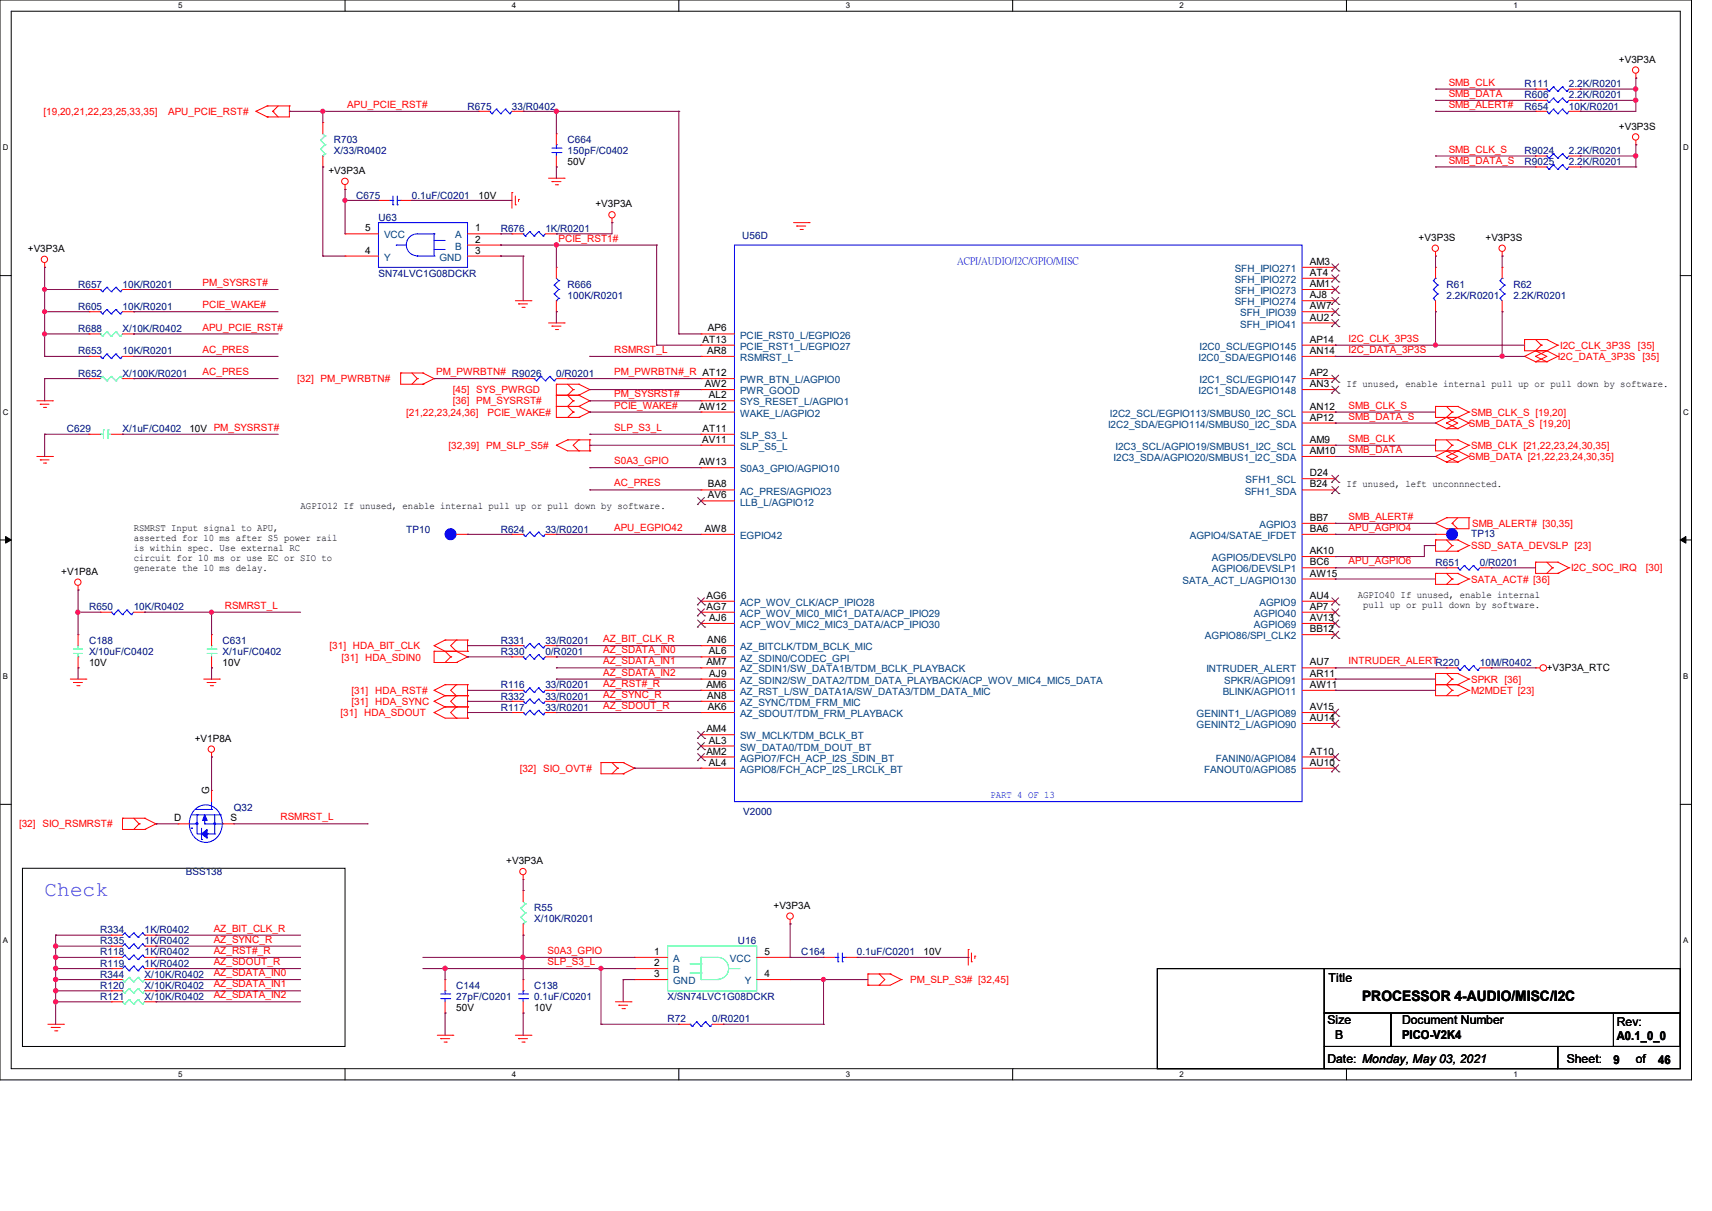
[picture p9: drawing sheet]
<svg xmlns="http://www.w3.org/2000/svg" width="297mm" height="210mm" viewBox="0 0 297 210" stroke-linecap="round" stroke-linejoin="round" font-family="sans-serif">
<defs><g id="words">
<text font-size="3.6" fill="#8000ff" x="7.7" y="155.4">Check</text>
<text font-size="2.5" x="236.3" y="173.6">PROCESSOR 4-AUDIO/MISC/I2C</text>
<g font-size="2.1">
<text x="230.5" y="170.3">Title</text>
<text x="230.3" y="177.6">Size</text>
<text x="243.2" y="177.6">Document Number</text>
<text x="280.5" y="178">Rev:</text>
<text x="230.3" y="184.4">Date: Monday, May 03, 2021</text>
<text x="231.6" y="180.1">B</text>
<text x="243.2" y="180.2">PICO-V2K4</text>
<text x="271.8" y="184.4">Sheet:</text>
<text x="279.9" y="184.4">9</text>
<text x="280.5" y="180.4">A0.1_0_0</text>
<text x="283.8" y="184.4">of</text>
<text x="287.7" y="184.4">46</text>
</g>
<g font-size="1.7">
<text x="280.9" y="10.9">+V3P3A</text>
<text x="280.9" y="22.5">+V3P3S</text>
<text x="98.5" y="28.7">50V</text>
<text x="57" y="30.2">+V3P3A</text>
<text x="83" y="34.5">10V</text>
<text x="103.3" y="36">+V3P3A</text>
<text x="63.3" y="40.1">5</text>
<text x="82.5" y="40.1">1</text>
<text x="246.1" y="41.8">+V3P3S</text>
<text x="257.7" y="41.8">+V3P3S</text>
<text x="4.8" y="43.7">+V3P3A</text>
<text x="63.3" y="44">4</text>
<text x="82.5" y="42.1">2</text>
<text x="82.5" y="44">3</text>
<text x="227.2" y="45.9">AM3</text>
<text x="227.2" y="47.8">AT4</text>
<text x="227.2" y="49.8">AM1</text>
<text x="227.2" y="51.7">AJ8</text>
<text x="227.2" y="53.6">AW7</text>
<text x="121.9" y="59.4">AT13</text>
<text x="122.8" y="57.5">AP6</text>
<text x="227.2" y="55.6">AU2</text>
<text x="227.2" y="59.4">AP14</text>
<text x="122.7" y="61.4">AR8</text>
<text x="227.2" y="61.4">AN14</text>
<text x="227.2" y="65.2">AP2</text>
<text x="121.3" y="71">AW12</text>
<text x="122.3" y="67.1">AW2</text>
<text x="123" y="69.1">AL2</text>
<text x="227.2" y="67.1">AN3</text>
<text x="227.2" y="71">AN12</text>
<text x="233.6" y="67.1">If unused, enable internal pull up or pull down by software.</text>
<text x="32.8" y="75">10V PM_SYSRST#</text>
<text x="121.8" y="76.8">AV11</text>
<text x="121.9" y="74.9">AT11</text>
<text x="227.2" y="72.9">AP12</text>
<text x="227.2" y="76.8">AM9</text>
<text x="121.3" y="80.7">AW13</text>
<text x="227.2" y="78.7">AM10</text>
<text x="227.2" y="82.6">D24</text>
<text x="52.2" y="88.3">AGPIO12 If unused, enable internal pull up or pull down by software.</text>
<text x="122.8" y="84.5">BA8</text>
<text x="122.8" y="86.4">AV6</text>
<text x="227.2" y="84.5">B24</text>
<text x="233.6" y="84.4">If unused, left unconnnected.</text>
<text x="23.2" y="92.2">RSMRST Input signal to APU,</text>
<text x="23.2" y="93.9">asserted for 10 ms after S5 power rail</text>
<text x="23.2" y="95.6">is within spec. Use external RC</text>
<text x="122.3" y="92.2">AW8</text>
<text x="227.2" y="90.3">BB7</text>
<text x="227.2" y="92.2">BA6</text>
<text x="10.6" y="99.7">+V1P8A</text>
<text x="23.2" y="97.4">circuit for 10 ms or use EC or SIO to</text>
<text x="23.2" y="99.1">generate the 10 ms delay.</text>
<text x="227.2" y="96.1">AK10</text>
<text x="227.2" y="98">BC6</text>
<text x="227.2" y="100">AW15</text>
<text x="122.6" y="103.8">AG6</text>
<text x="122.6" y="105.7">AG7</text>
<text x="123.1" y="107.7">AJ6</text>
<text x="227.2" y="103.8">AU4</text>
<text x="227.2" y="105.7">AP7</text>
<text x="227.2" y="107.7">AV13</text>
<text x="235.5" y="103.7">AGPIO40 If unused, enable internal</text>
<text x="236.5" y="105.4">pull up or pull down by software.</text>
<text x="122.7" y="111.5">AN6</text>
<text x="123" y="113.5">AL6</text>
<text x="227.2" y="109.6">BB12</text>
<text x="15.5" y="115.5">10V</text>
<text x="38.6" y="115.5">10V</text>
<text x="122.6" y="115.4">AM7</text>
<text x="122.6" y="119.3">AM6</text>
<text x="123.1" y="117.3">AJ9</text>
<text x="227.2" y="115.4">AU7</text>
<text x="227.2" y="117.3">AR11</text>
<text x="227.2" y="119.3">AW11</text>
<text x="268.3" y="116.3">+V3P3A_RTC</text>
<text x="122.7" y="121.2">AN8</text>
<text x="122.8" y="123.1">AK6</text>
<text x="227.2" y="123.1">AV15</text>
<text x="227.2" y="125">AU14</text>
<text x="33.8" y="128.6">+V1P8A</text>
<text x="122.6" y="127">AM4</text>
<text x="122.6" y="130.8">AM2</text>
<text x="123" y="128.9">AL3</text>
<text x="227.2" y="130.8">AT10</text>
<text x="36.3" y="137.7" transform="rotate(-90 36.3 137.7)">G</text>
<text x="123" y="132.8">AL4</text>
<text x="227.2" y="132.8">AU10</text>
<text x="30.2" y="142.4">D</text>
<text x="40" y="142.4">S</text>
<text x="87.8" y="149.9">+V3P3A</text>
<text x="134.2" y="157.6">+V3P3A</text>
<text x="113.5" y="165.6">1</text>
<text x="113.5" y="167.6">2</text>
<text x="132.6" y="165.6">5</text>
<text x="160.2" y="165.7">10V</text>
<text x="113.5" y="169.5">3</text>
<text x="132.6" y="169.5">4</text>
<text x="79.2" y="175.3">50V</text>
<text x="92.7" y="175.3">10V</text>
</g>
<g font-size="1.7" fill="#f00">
<text x="251.3" y="14.9">SMB_CLK</text>
<text x="251.3" y="16.8">SMB_DATA</text>
<text x="7.5" y="20">[19,20,21,22,23,25,33,35]</text>
<text x="29.2" y="20">APU_PCIE_RST#</text>
<text x="60.2" y="18.7">APU_PCIE_RST#</text>
<text x="251.3" y="18.7">SMB_ALERT#</text>
<text x="251.3" y="26.5">SMB_CLK_S</text>
<text x="251.3" y="28.4">SMB_DATA_S</text>
<text x="96.9" y="41.9">PCIE_RST1#</text>
<text x="35.1" y="53.5">PCIE_WAKE#</text>
<text x="35.1" y="49.6">PM_SYSRST#</text>
<text x="35.1" y="57.3">APU_PCIE_RST#</text>
<text x="234" y="59.3">I2C_CLK_3P3S</text>
<text x="35.1" y="61.2">AC_PRES</text>
<text x="35.1" y="65.1">AC_PRES</text>
<text x="75.7" y="65.1">PM_PWRBTN# R9026</text>
<text x="106.5" y="61.2">RSMRST_L</text>
<text x="106.5" y="65.1">PM_PWRBTN#_R AT12</text>
<text x="234" y="61.2">I2C_DATA_3P3S</text>
<text x="270.2" y="62.4">I2C_DATA_3P3S [35]</text>
<text x="270.7" y="60.5">I2C_CLK_3P3S</text>
<text x="284.2" y="60.5">[35]</text>
<text x="51.6" y="66.3">[32] PM_PWRBTN#</text>
<text x="78.6" y="68.2">[45] SYS_PWRGD</text>
<text x="78.6" y="70.1">[36] PM_SYSRST#</text>
<text x="106.5" y="70.9">PCIE_WAKE#</text>
<text x="106.5" y="68.9">PM_SYSRST#</text>
<text x="234" y="70.9">SMB_CLK_S</text>
<text x="70.5" y="72.1">[21,22,23,24,36]</text>
<text x="77.8" y="77.9">[32,39]</text>
<text x="84.4" y="77.9">PM_SLP_S5#</text>
<text x="84.6" y="72.1">PCIE_WAKE#</text>
<text x="106.5" y="74.7">SLP_S3_L</text>
<text x="234" y="76.6">SMB_CLK</text>
<text x="234" y="72.8">SMB_DATA_S</text>
<text x="254.8" y="74">SMB_DATA_S [19,20]</text>
<text x="255.2" y="77.9">SMB_CLK [21,22,23,24,30,35]</text>
<text x="255.2" y="72.1">SMB_CLK_S [19,20]</text>
<text x="106.5" y="80.5">S0A3_GPIO</text>
<text x="234" y="78.6">SMB_DATA</text>
<text x="254.8" y="79.8">SMB_DATA [21,22,23,24,30,35]</text>
<text x="106.5" y="84.4">AC_PRES</text>
<text x="106.5" y="92.1">APU_EGPIO42</text>
<text x="234" y="90.2">SMB_ALERT#</text>
<text x="234" y="92.1">APU_AGPIO4</text>
<text x="255.2" y="95.2">SSD_SATA_DEVSLP [23]</text>
<text x="255.4" y="91.4">SMB_ALERT# [30,35]</text>
<text x="234" y="97.9">APU_AGPIO6</text>
<text x="255.2" y="101">SATA_ACT# [36]</text>
<text x="272.6" y="99.1">I2C_SOC_IRQ</text>
<text x="285.5" y="99.1">[30]</text>
<text x="39" y="105.6">RSMRST_L</text>
<text x="57.1" y="112.6">[31] HDA_BIT_CLK</text>
<text x="104.6" y="111.4">AZ_BIT_CLK_R</text>
<text x="104.6" y="113.3">AZ_SDATA_IN0</text>
<text x="59.3" y="114.6">[31] HDA_SDIN0</text>
<text x="104.6" y="115.2">AZ_SDATA_IN1</text>
<text x="104.6" y="117.2">AZ_SDATA_IN2</text>
<text x="104.6" y="119.1">AZ_RST#_R</text>
<text x="234" y="115.2">INTRUDER_ALERTR220</text>
<text x="255.2" y="118.4">SPKR [36]</text>
<text x="59.1" y="124.2">[31] HDA_SDOUT</text>
<text x="61" y="120.4">[31] HDA_RST#</text>
<text x="61" y="122.3">[31] HDA_SYNC</text>
<text x="104.6" y="121">AZ_SYNC_R</text>
<text x="104.6" y="123">AZ_SDOUT_R</text>
<text x="255.2" y="120.4">M2MDET [23]</text>
<text x="90.2" y="133.9">[32] SIO_OVT#</text>
<text x="3.3" y="143.5">[32] SIO_RSMRST#</text>
<text x="48.6" y="142.3">RSMRST_L</text>
<text x="37.1" y="161.6">AZ_BIT_CLK_R</text>
<text x="37.1" y="163.5">AZ_SYNC_R</text>
<text x="37.1" y="165.4">AZ_RST#_R</text>
<text x="37.1" y="167.4">AZ_SDOUT_R</text>
<text x="95" y="167.4">SLP_S3_L</text>
<text x="95" y="165.4">S0A3_GPIO</text>
<text x="37.1" y="169.3">AZ_SDATA_IN0</text>
<text x="37.1" y="171.2">AZ_SDATA_IN1</text>
<text x="37.1" y="173.1">AZ_SDATA_IN2</text>
<text x="157.9" y="170.5">PM_SLP_S3# [32,45]</text>
</g>
<g font-size="1.7" fill="#000080">
<text x="264.5" y="17.1">R606</text>
<text x="264.5" y="15.2">R111</text>
<text x="272.2" y="17.1">2.2K/R0201</text>
<text x="272.2" y="15.2">2.2K/R0201</text>
<text x="81.1" y="19">R675</text>
<text x="88.8" y="19">33/R0402</text>
<text x="264.5" y="19">R654</text>
<text x="272.2" y="19">10K/R0201</text>
<text x="57.9" y="24.8">R703</text>
<text x="57.9" y="26.7">X/33/R0402</text>
<text x="98.5" y="24.8">C664</text>
<text x="98.5" y="26.7">150pF/C0402</text>
<text x="264.5" y="28.7">R9025</text>
<text x="264.5" y="26.7">R9024</text>
<text x="272.2" y="28.7">2.2K/R0201</text>
<text x="272.2" y="26.7">2.2K/R0201</text>
<text x="61.8" y="34.5">C675</text>
<text x="71.5" y="34.5">0.1uF/C0201</text>
<text x="65.7" y="38.3">U63</text>
<text x="86.9" y="40.2">R676</text>
<text x="94.6" y="40.2">1K/R0201</text>
<text x="128.8" y="41.4">U56D</text>
<text x="65.7" y="48">SN74LVC1G08DCKR</text>
<text x="13.5" y="49.9">R657</text>
<text x="13.5" y="53.8">R605</text>
<text x="21.2" y="49.9">10K/R0201</text>
<text x="21.2" y="53.8">10K/R0201</text>
<text x="98.5" y="49.9">R666</text>
<text x="98.5" y="51.8">100K/R0201</text>
<text x="250.9" y="49.9">R61</text>
<text x="250.9" y="51.8">2.2K/R0201</text>
<text x="262.5" y="49.9">R62</text>
<text x="262.5" y="51.8">2.2K/R0201</text>
<text x="13.5" y="57.6">R688</text>
<text x="21.2" y="57.6">X/10K/R0402</text>
<text x="13.5" y="65.3">R652</text>
<text x="13.5" y="61.5">R653</text>
<text x="21.2" y="65.3">X/100K/R0201</text>
<text x="21.2" y="61.5">10K/R0201</text>
<text x="96.5" y="65.3">0/R0201</text>
<text x="11.6" y="75">C629</text>
<text x="21.2" y="75">X/1uF/C0402</text>
<text x="70.5" y="92.4">TP10</text>
<text x="86.9" y="92.4">R624</text>
<text x="94.6" y="92.4">33/R0201</text>
<text x="255.2" y="93.1">TP13</text>
<text x="249" y="98.1">R651</text>
<text x="256.7" y="98.1">0/R0201</text>
<text x="15.5" y="105.9">R650</text>
<text x="23.2" y="105.9">10K/R0402</text>
<text x="15.5" y="111.7">C188</text>
<text x="15.5" y="113.6">X/10uF/C0402</text>
<text x="38.6" y="111.7">C631</text>
<text x="38.6" y="113.6">X/1uF/C0402</text>
<text x="86.9" y="113.6">R330</text>
<text x="86.9" y="111.7">R331</text>
<text x="94.6" y="113.6">0/R0201</text>
<text x="94.6" y="111.7">33/R0201</text>
<text x="86.9" y="119.4">R116</text>
<text x="94.6" y="119.4">33/R0201</text>
<text x="256.7" y="115.5">10M/R0402</text>
<text x="86.9" y="121.3">R332</text>
<text x="86.9" y="123.2">R117</text>
<text x="94.6" y="121.3">33/R0201</text>
<text x="94.6" y="123.2">33/R0201</text>
<text x="40.6" y="140.6">Q32</text>
<text x="128.9" y="141.4">V2000</text>
<text x="32.3" y="151.8">BSS138</text>
<text x="17.4" y="161.8">R334</text>
<text x="25.1" y="161.8">1K/R0402</text>
<text x="92.7" y="158">R55</text>
<text x="92.7" y="159.9">X/10K/R0201</text>
<text x="17.4" y="165.7">R118</text>
<text x="17.4" y="163.8">R335</text>
<text x="17.4" y="167.6">R119</text>
<text x="25.1" y="165.7">1K/R0402</text>
<text x="25.1" y="163.8">1K/R0402</text>
<text x="25.1" y="167.6">1K/R0402</text>
<text x="128" y="163.8">U16</text>
<text x="139" y="165.7">C164</text>
<text x="148.7" y="165.7">0.1uF/C0201</text>
<text x="17.4" y="169.6">R344</text>
<text x="17.4" y="171.5">R120</text>
<text x="17.4" y="173.4">R121</text>
<text x="25.1" y="169.6">X/10K/R0402</text>
<text x="25.1" y="171.5">X/10K/R0402</text>
<text x="25.1" y="173.4">X/10K/R0402</text>
<text x="79.2" y="171.5">C144</text>
<text x="79.2" y="173.4">27pF/C0201</text>
<text x="92.7" y="171.5">C138</text>
<text x="92.7" y="173.4">0.1uF/C0201</text>
<text x="115.8" y="173.4">X/SN74LVC1G08DCKR</text>
<text x="115.8" y="177.3">R72</text>
<text x="123.6" y="177.3">0/R0201</text>
</g>
<g font-size="1.7" fill="#004080">
<text x="66.6" y="41.4">VCC</text>
<text x="79" y="41.4">A</text>
<text x="66.6" y="45.2">Y</text>
<text x="76.2" y="45.2">GND</text>
<text x="79" y="43.3">B</text>
<text x="214.2" y="47.2">SFH_IPIO271</text>
<text x="214.2" y="49.1">SFH_IPIO272</text>
<text x="214.2" y="51">SFH_IPIO273</text>
<text x="214.2" y="53">SFH_IPIO274</text>
<text x="128.4" y="58.7">PCIE_RST0_L/EGPIO26</text>
<text x="215.2" y="54.9">SFH_IPIO39</text>
<text x="215.2" y="56.8">SFH_IPIO41</text>
<text x="128.4" y="60.7">PCIE_RST1_L/EGPIO27</text>
<text x="128.4" y="62.6">RSMRST_L</text>
<text x="207.9" y="62.6">I2C0_SDA/EGPIO146</text>
<text x="208.1" y="60.7">I2C0_SCL/EGPIO145</text>
<text x="128.4" y="66.5">PWR_BTN_L/AGPIO0</text>
<text x="128.4" y="68.4">PWR_GOOD</text>
<text x="128.4" y="70.3">SYS_RESET_L/AGPIO1</text>
<text x="207.9" y="68.4">I2C1_SDA/EGPIO148</text>
<text x="208.1" y="66.5">I2C1_SCL/EGPIO147</text>
<text x="128.4" y="72.3">WAKE_L/AGPIO2</text>
<text x="128.4" y="76.1">SLP_S3_L</text>
<text x="192.2" y="74.2">I2C2_SDA/EGPIO114/SMBUS0_I2C_SDA</text>
<text x="192.6" y="72.3">I2C2_SCL/EGPIO113/SMBUS0_I2C_SCL</text>
<text x="128.4" y="78">SLP_S5_L</text>
<text x="128.4" y="81.9">S0A3_GPIO/AGPIO10</text>
<text x="193.2" y="80">I2C3_SDA/AGPIO20/SMBUS1_I2C_SDA</text>
<text x="193.5" y="78">I2C3_SCL/AGPIO19/SMBUS1_I2C_SCL</text>
<text x="216.1" y="83.8">SFH1_SCL</text>
<text x="128.4" y="85.8">AC_PRES/AGPIO23</text>
<text x="128.4" y="87.7">LLB_L/AGPIO12</text>
<text x="215.9" y="85.8">SFH1_SDA</text>
<text x="128.4" y="93.5">EGPIO42</text>
<text x="206.4" y="93.5">AGPIO4/SATAE_IFDET</text>
<text x="218.5" y="91.6">AGPIO3</text>
<text x="205.1" y="101.2">SATA_ACT_L/AGPIO130</text>
<text x="210.3" y="97.3">AGPIO5/DEVSLP0</text>
<text x="210.3" y="99.3">AGPIO6/DEVSLP1</text>
<text x="128.4" y="105.1">ACP_WOV_CLK/ACP_IPIO28</text>
<text x="128.4" y="107">ACP_WOV_MIC0_MIC1_DATA/ACP_IPIO29</text>
<text x="217.5" y="107">AGPIO40</text>
<text x="218.5" y="105.1">AGPIO9</text>
<text x="128.4" y="108.9">ACP_WOV_MIC2_MIC3_DATA/ACP_IPIO30</text>
<text x="128.4" y="112.8">AZ_BITCLK/TDM_BCLK_MIC</text>
<text x="209" y="110.9">AGPIO86/SPI_CLK2</text>
<text x="217.5" y="108.9">AGPIO69</text>
<text x="128.4" y="114.7">AZ_SDIN0/CODEC_GPI</text>
<text x="128.4" y="116.6">AZ_SDIN1/SW_DATA1B/TDM_BCLK_PLAYBACK</text>
<text x="128.4" y="118.6">AZ_SDIN2/SW_DATA2/TDM_DATA_PLAYBACK/ACP_WOV_MIC4_MIC5_DATA</text>
<text x="209.3" y="116.6">INTRUDER_ALERT</text>
<text x="212.4" y="118.6">SPKR/AGPIO91</text>
<text x="128.4" y="120.5">AZ_RST_L/SW_DATA1A/SW_DATA3/TDM_DATA_MIC</text>
<text x="128.4" y="122.4">AZ_SYNC/TDM_FRM_MIC</text>
<text x="128.4" y="124.4">AZ_SDOUT/TDM_FRM_PLAYBACK</text>
<text x="207.6" y="124.4">GENINT1_L/AGPIO89</text>
<text x="212.1" y="120.5">BLINK/AGPIO11</text>
<text x="128.4" y="128.2">SW_MCLK/TDM_BCLK_BT</text>
<text x="128.4" y="130.2">SW_DATA0/TDM_DOUT_BT</text>
<text x="207.6" y="126.3">GENINT2_L/AGPIO90</text>
<text x="128.4" y="132.1">AGPIO7/FCH_ACP_I2S_SDIN_BT</text>
<text x="128.4" y="134">AGPIO8/FCH_ACP_I2S_LRCLK_BT</text>
<text x="208.9" y="134">FANOUT0/AGPIO85</text>
<text x="210.9" y="132.1">FANIN0/AGPIO84</text>
<text x="116.8" y="166.8">A</text>
<text x="126.6" y="166.8">VCC</text>
<text x="116.8" y="168.8">B</text>
<text x="116.8" y="170.7">GND</text>
<text x="129.2" y="170.7">Y</text>
</g>
<g font-size="1.7" fill="#00f">
<text x="166" y="45.8">ACPI/AUDIO/I2C/GPIO/MISC</text>
<text x="171.8" y="138.5">PART 4 OF 13</text>
</g>
<g font-size="1.4">
<text x="30.9" y="1.4">5</text>
<text x="88.8" y="1.4">4</text>
<text x="146.7" y="1.4">3</text>
<text x="204.6" y="1.4">2</text>
<text x="262.6" y="1.4">1</text>
<text x=".5" y="26.1">D</text>
<text x="292" y="26.1">D</text>
<text x=".5" y="71.9">C</text>
<text x="292" y="71.9">C</text>
<text x=".5" y="117.8">B</text>
<text x="292" y="117.8">B</text>
<text x=".5" y="163.6">A</text>
<text x="292" y="163.6">A</text>
<text x="30.9" y="186.8">5</text>
<text x="88.8" y="186.8">4</text>
<text x="146.7" y="186.8">3</text>
<text x="204.6" y="186.8">2</text>
<text x="262.6" y="186.8">1</text>
</g>
</g></defs>
<path d="M0 0h293.5v187.3h-293.5zM1.9 1.9h289.6v183.4h-289.6z" fill="none" stroke="#000" stroke-width=".17"/>
<g fill="#fff">
<path d="M30.9 .2h.8v1.5h-.8z"/>
<path d="M30.9 185.5h.8v1.6h-.8z"/>
</g>
<path d="M59.9 0v1.9M59.9 185.3v2" fill="none" stroke="#000" stroke-width=".17"/>
<g fill="#fff">
<path d="M88.8 .2h.8v1.5h-.8z"/>
<path d="M88.8 185.5h.8v1.6h-.8z"/>
</g>
<path d="M117.8 0v1.9M117.8 185.3v2" fill="none" stroke="#000" stroke-width=".17"/>
<g fill="#fff">
<path d="M146.7 .2h.8v1.5h-.8z"/>
<path d="M146.7 185.5h.8v1.6h-.8z"/>
</g>
<path d="M175.7 0v1.9M175.7 185.3v2" fill="none" stroke="#000" stroke-width=".17"/>
<g fill="#fff">
<path d="M204.6 .2h.8v1.5h-.8z"/>
<path d="M204.6 185.5h.8v1.6h-.8z"/>
</g>
<path d="M233.6 0v1.9M233.6 185.3v2" fill="none" stroke="#000" stroke-width=".17"/>
<g fill="#fff">
<path d="M262.6 .2h.7v1.5h-.7z"/>
<path d="M262.6 185.5h.7v1.6h-.7z"/>
<path d="M.5 24.8h1v1.6h-1z"/>
<path d="M292 24.8h1v1.6h-1z"/>
<path d="M.5 70.7h1v1.5h-1z"/>
<path d="M292 70.7h1v1.5h-1z"/>
</g>
<path d="M0 47.8h1.9M291.5 47.8h2" fill="none" stroke="#000" stroke-width=".17"/>
<g fill="#fff">
<path d="M.5 116.5h.9v1.6h-.9z"/>
<path d="M292 116.5h.9v1.6h-.9z"/>
</g>
<path d="M0 93.6h1.9M291.5 93.6h2" fill="none" stroke="#000" stroke-width=".17"/>
<path d="M1 93l.9 .6-.9 .6zM291.5 93.6l1-.6v1.2z" fill="#000" stroke="#000" stroke-width=".17"/>
<g fill="#fff">
<path d="M.5 162.4h.9v1.5h-.9z"/>
<path d="M292 162.4h.9v1.5h-.9z"/>
</g>
<path d="M0 139.5h1.9M291.5 139.5h2M3.9 150.6h56v30.9h-56zM200.8 168h28.9v17.3h-28.9zM229.7 175.7h11.6v5.8h-11.6zM229.7 168h61.8v7.7h-61.8zM241.3 175.7h50.2v5.8h-50.2zM279.9 175.7h11.6v5.8h-11.6zM229.7 181.5h40.6v3.8h-40.6zM270.3 181.5h21.2v3.8h-21.2z" fill="none" stroke="#000" stroke-width=".17"/>
<g fill="none" stroke="#f00" stroke-width=".17">
<path d="M44.4 19.3h.1M44.4 19.3l2 1M46.4 18.4h.1M46.4 18.4h3.8M46.4 18.4l-2 .9M47.3 19.3h.1M47.3 19.3l1 1M48.3 18.4l-1 .9M50.2 18.4h.1M50.2 18.4v1.9h-3.8M83 19.3h.1M83 19.3h2"/>
<path d="M88.8 19.3h2M90.8 19.3h.1M266.4 17.4h.1M266.4 19.3h.1M266.4 15.5h.1M266.4 17.4h2M266.4 19.3h2M266.4 15.5h2M272.2 17.4h2M272.2 19.3h2M272.2 15.5h2M274.2 17.4h.1"/>
<path d="M274.2 19.3h.1M274.2 15.5h.1M283.8 13.5h.1M283.8 12.7v.8M46.4 20.3h.1M56 21.3h.1M56 29h.1M56 21.3v1.9M56 27.1v1.9M59.9 32.9h.1M59.9 32v.9M65.7 34.8h.1"/>
<path d="M65.7 34.8h1.9M69.5 34.8h2M71.5 34.8h.1M88.8 33.4h.1M88.8 33.4v2.7M89.4 35.5h.1M89.4 34v1.5M90 34.6h.1M90 34.6v.4M95.2 30.9h2.7M95.8 31.5h.1M95.8 31.5h1.5"/>
<path d="M96.4 32h.3M96.5 29h.1M96.5 23.2h.1M96.5 23.2v1.9M96.5 27.1v1.9M96.7 32h.1M97.9 30.9h.1M106.2 38.6h.1M106.2 37.8v.8M137.7 38.6h2.7M138.2 39.2h.1M138.2 39.2h1.6"/>
<path d="M138.8 39.8h.4M139.2 39.8h.1M140.4 38.6h.1M266.4 29h.1M266.4 27.1h.1M266.4 29h2M266.4 27.1h2M272.2 29h2M272.2 27.1h2M274.2 29h.1M274.2 27.1h.1M283.8 25.1h.1"/>
<path d="M283.8 24.3v.8M7.7 46.4h.1M7.7 45.6v.8M15.5 50.2h.1M15.5 57.9h.1M15.5 54.1h.1M15.5 50.2h1.9M15.5 57.9h1.9M15.5 54.1h1.9M21.3 50.2h1.9M21.3 57.9h1.9M21.3 54.1h1.9"/>
<path d="M23.2 50.2h.1M23.2 57.9h.1M23.2 54.1h.1M59.9 40.6h.1M59.9 44.4h.1M59.9 40.6h5.8M59.9 44.4h5.8M81.1 40.6h5.8M81.1 42.5h5.8M81.1 44.4h5.8M86.9 40.6h.1M86.9 42.5h.1"/>
<path d="M86.9 44.4h.1M88.8 40.6h.1M88.8 40.6h2M89.4 52.2h2.7M90 52.7h.1M90 52.7h1.5M90.6 53.3h.3M90.9 53.3h.1M92.1 52.2h.1M94.6 40.6h1.9M95.2 56h2.7M95.8 56.6h.1"/>
<path d="M95.8 56.6h1.5M96.4 57.1h.3M96.5 40.6h.1M96.5 46.4h.1M96.5 54.1h.1M96.5 46.4v1.9M96.5 52.2v1.9M96.7 57.1h.1M97.9 56h.1M121.6 57.9h.1M121.6 59.9h.1M121.6 57.9h5.8"/>
<path d="M121.6 59.9h5.8M225.9 52.2h5.7M225.9 56h5.7M225.9 50.2h5.7M225.9 59.9h5.7M225.9 46.4h5.7M225.9 48.3h5.7M225.9 54.1h5.7M231.6 46.4h.1M231.6 48.3h.1M231.6 50.2h.1M231.6 52.2h.1"/>
<path d="M231.6 54.1h.1M231.6 56h.1M231.6 59.9h.1M249 44.4h.1M249 54.1h.1M249 46.4h.1M249 43.6v.8M249 46.4v1.9M249 52.2v1.9M260.6 44.4h.1M260.6 54.1h.1M260.6 46.4h.1"/>
<path d="M260.6 43.6v.8M260.6 46.4v1.9M260.6 52.2v1.9M264.5 58.9h.1M264.5 58.9v1.9h3.9M264.5 58.9h3.9M266.4 58.9l1 1M267.4 59.9h.1M267.4 59.9l-1 .9M268.4 58.9h.1M268.4 58.9l1.9 1M270.3 59.9h.1"/>
<path d="M270.3 59.9l-1.9 .9M6.4 69.5h2.7M6.4 79.2h2.7M7 70.1h.1M7 79.8h.1M7 70.1h1.5M7 79.8h1.5M7.5 70.7h.4M7.9 70.7h.1M9.1 69.5h.1M9.1 79.2h.1M15.5 65.7h.1"/>
<path d="M15.5 75.3h.1M15.5 61.8h.1M15.5 65.7h1.9M15.5 61.8h1.9M15.5 75.3h1.9M19.3 75.3h2M21.3 75.3h.1M21.3 65.7h1.9M21.3 61.8h1.9M23.2 65.7h.1M23.2 61.8h.1M69.5 64.7h.1"/>
<path d="M69.5 64.7v1.9h3.9M69.5 64.7h3.9M71.5 64.7l.9 1M72.4 65.7h.1M72.4 65.7l-.9 .9M73.4 66.6h.1M73.4 64.7h.1M73.4 64.7l1.9 1M75.3 65.7h.1M75.3 65.7l-1.9 .9M90.8 65.7h.1M90.8 65.7h1.9"/>
<path d="M96.5 70.5h.1M96.5 77.2h.1M96.5 66.6h.1M96.5 68.5h.1M96.5 66.6v5.8h3.9M96.5 70.5h3.9M96.5 77.2l2 1h3.8M96.5 68.5h3.9M96.5 66.6h3.9M96.5 65.7h2M98.5 76.3h.1M98.5 65.7h.1"/>
<path d="M98.5 76.3l-2 .9M98.5 76.3h3.8M98.5 66.6l.9 1M99.4 71.5h.1M99.4 67.6h.1M99.4 69.5h.1M99.4 69.5l-.9 1 .9 1M99.4 71.5l-.9 .9M99.4 67.6l-.9 .9 .9 1M100.4 72.4h.1M100.4 70.5h.1M100.4 78.2h.1"/>
<path d="M100.4 76.3h.1M100.4 68.5h.1M100.4 66.6h.1M100.4 70.5l1.9 1M100.4 76.3l-1 .9 1 1M100.4 66.6l1.9 1M100.4 68.5l1.9 1M102.3 71.5h.1M102.3 78.2h.1M102.3 76.3h.1M102.3 67.6h.1M102.3 69.5h.1"/>
<path d="M102.3 71.5l-1.9 .9M102.3 76.3v1.9M102.3 67.6l-1.9 .9M102.3 69.5l-1.9 1M121.6 61.8h.1M121.6 65.7h.1M121.6 67.6h.1M121.6 69.5h.1M121.6 71.5h.1M121.6 75.3h.1M121.6 77.2h.1M121.6 69.5h5.8"/>
<path d="M121.6 65.7h5.8M121.6 61.8h5.8M121.6 67.6h5.8M121.6 71.5h5.8M121.6 75.3h5.8M121.6 77.2h5.8M225.9 79.2h5.7M225.9 65.7h5.7M225.9 61.8h5.7M225.9 67.6h5.7M225.9 71.5h5.7M225.9 77.2h5.7"/>
<path d="M225.9 73.4h5.7M231.6 61.8h.1M231.6 65.7h.1M231.6 67.6h.1M231.6 71.5h.1M231.6 73.4h.1M231.6 77.2h.1M231.6 79.2h.1M249 76.3h.1M249 79.2h.1M249 70.5h.1M249 73.4h.1"/>
<path d="M249 70.5v1.9h3.9M249 76.3v1.9h3.9M249 70.5h3.9M249 76.3h3.9M249 79.2l2 .9M249 73.4l2 .9M251 78.2h.1M251 79.2h.1M251 74.3h.1M251 72.4h.1M251 73.4h.1M251 76.3l.9 .9"/>
<path d="M251 78.2l-2 1M251 78.2l1.9 1-1.9 .9M251 79.2l1.9 .9M251 70.5l.9 1M251 74.3h1.9M251 72.4l-2 1M251 72.4l1.9 1-1.9 .9M251 73.4l1.9 .9M251.9 77.2h.1M251.9 71.5h.1M251.9 77.2l-.9 1M251.9 71.5l-.9 .9"/>
<path d="M252.9 78.2h.1M252.9 76.3h.1M252.9 72.4h.1M252.9 70.5h.1M252.9 74.3h.1M252.9 76.3l1.9 .9M252.9 78.2l1.9 1M252.9 70.5l1.9 1M252.9 72.4l1.9 1M252.9 72.4l-1.9 1M254.8 77.2h.1M254.8 79.2h.1"/>
<path d="M254.8 71.5h.1M254.8 73.4h.1M254.8 77.2l-3.8 2M254.8 79.2l-1.9 .9M254.8 71.5l-1.9 .9M254.8 73.4l-1.9 .9M264.5 61.8h.1M264.5 61.8l1.9 .9M266.4 62.7h.1M266.4 60.8h.1M266.4 61.8h.1M266.4 62.7h2"/>
<path d="M266.4 60.8l-1.9 1M266.4 60.8l2 1-2 .9M266.4 61.8l2 .9M268.4 60.8h.1M268.4 62.7h.1M268.4 60.8l1.9 1M268.4 60.8l-2 1M270.3 61.8h.1M270.3 61.8l-1.9 .9M7.5 80.3h.4M7.9 80.3h.1M79.2 92.7h1.9"/>
<path d="M81.1 92.7h.1M88.8 92.7h.1M88.8 92.7h2M94.6 92.7h1.9M96.5 92.7h.1M121.6 81.1h.1M121.6 85h.1M121.6 86.9h.1M121.6 92.7h.1M121.6 81.1h5.8M121.6 85h5.8M121.6 86.9h5.8"/>
<path d="M121.6 92.7h5.8M225.9 98.5h5.7M225.9 85h5.7M225.9 92.7h5.7M225.9 83h5.7M225.9 90.8h5.7M225.9 96.5h5.7M231.6 83h.1M231.6 85h.1M231.6 90.8h.1M231.6 92.7h.1M231.6 96.5h.1"/>
<path d="M231.6 98.5h.1M249 99.4h.1M249 93.6h.1M249 90.8h.1M249 92.7h.1M249 93.6v2h3.9M249 99.4v1.9h3.9M249 99.4h3.9M249 93.6h3.9M249 90.8l2 .9M249 92.7h2M251 91.7h.1"/>
<path d="M251 89.8h.1M251 80.1h.1M251 98.5h.1M251 99.4l.9 1M251 93.6l.9 1M251 89.8h3.8M251 89.8l-2 1M251 80.1h1.9M251 98.5h1.9M251.9 94.6h.1M251.9 90.8h.1M251.9 94.6l-.9 1"/>
<path d="M251.9 90.8l1 .9M252.9 99.4h.1M252.9 95.6h.1M252.9 93.6h.1M252.9 80.1h.1M252.9 99.4l1.9 1M252.9 93.6l1.9 1M252.9 89.8l-1 1M254.8 94.6h.1M254.8 89.8h.1M254.8 94.6l-1.9 1M254.8 89.8v1.9h-3.8"/>
<path d="M256.8 98.5h1.9M258.7 98.5h.1M266.4 97.5h.1M266.4 97.5v1.9h3.9M266.4 97.5h3.9M268.4 97.5l.9 1M269.3 98.5h.1M269.3 98.5l-.9 .9M270.3 99.4h.1M270.3 97.5h.1M270.3 97.5l1.9 1M272.2 98.5h.1"/>
<path d="M272.2 98.5l-1.9 .9M12.2 117.8h2.7M12.7 118.4h.1M12.7 118.4h1.6M13.3 118.9h.4M13.5 102.3h.1M13.5 110.1h.1M13.5 115.8h.1M13.5 101.6v.7M13.5 110.1v1.9M13.5 113.9v1.9M13.7 118.9h.1"/>
<path d="M14.9 117.8h.1M17.4 106.2h.1M17.4 106.2h1.9M23.2 106.2h1.9M25.1 106.2h.1M35.3 117.8h2.8M35.9 118.4h.1M35.9 118.4h1.6M36.5 118.9h.4M36.7 115.8h.1M36.7 110.1h.1M36.7 110.1v1.9"/>
<path d="M36.7 113.9v1.9M36.9 118.9h.1M38.1 117.8h.1M75.3 112.9h.1M75.3 119.7h.1M75.3 112h.1M75.3 112.9v2h3.9M75.3 112.9h5.8M75.3 112l1.9 .9 1 1M75.3 119.7l1.9 .9M77.2 118.7h.1M77.2 111h.1"/>
<path d="M77.2 118.7l-1.9 1M77.2 118.7h3.9M77.2 111l-1.9 1M77.2 111h3.9M78.2 113.9h.1M78.2 113.9l-1 1M79.2 114.9h.1M79.2 112.9h.1M79.2 118.7h.1M79.2 111h.1M79.2 112.9l1.9 1M79.2 118.7l-1 1 1 .9"/>
<path d="M79.2 111l-1 1 1 .9M81.1 113.9h.1M81.1 118.7h.1M81.1 112.9h.1M81.1 111h.1M81.1 113.9l-1.9 1M81.1 111v1.9M81.1 118.7v5.8M88.8 119.7h.1M88.8 113.9h.1M88.8 112h.1M88.8 119.7h2"/>
<path d="M88.8 112h2M88.8 113.9h2M94.6 119.7h1.9M94.6 112h1.9M94.6 113.9h1.9M96.5 119.7h.1M96.5 113.9h.1M96.5 112h.1M121.6 104.3h.1M121.6 106.2h.1M121.6 108.1h.1M121.6 112h.1"/>
<path d="M121.6 113.9h.1M121.6 115.8h.1M121.6 117.8h.1M121.6 119.7h.1M121.6 117.8h5.8M121.6 115.8h5.8M121.6 119.7h5.8M121.6 104.3h5.8M121.6 106.2h5.8M121.6 108.1h5.8M121.6 112h5.8M121.6 113.9h5.8"/>
<path d="M225.9 117.8h5.7M225.9 115.8h5.7M225.9 119.7h5.7M225.9 104.3h5.7M225.9 106.2h5.7M225.9 108.1h5.7M225.9 100.4h5.7M225.9 110.1h5.7M231.6 100.4h.1M231.6 104.3h.1M231.6 106.2h.1M231.6 108.1h.1"/>
<path d="M231.6 110.1h.1M231.6 115.8h.1M231.6 117.8h.1M231.6 119.7h.1M249 116.8h.1M249 118.7h.1M249 116.8v3.8h3.9M249 118.7h3.9M249 116.8h3.9M251 115.8h.1M251 115.8h1.9M251 116.8l.9 1"/>
<path d="M251.9 117.8h.1M251.9 100.4h.1M251.9 119.7h.1M251.9 117.8l-.9 .9 .9 1M251.9 100.4l-.9 .9M251.9 119.7l-.9 .9M252.9 118.7h.1M252.9 116.8h.1M252.9 101.3h.1M252.9 116.8l1.9 1M252.9 118.7l1.9 1M254.8 117.8h.1"/>
<path d="M254.8 100.4h.1M254.8 119.7h.1M254.8 117.8l-1.9 .9M254.8 100.4l-1.9 .9M254.8 119.7l-1.9 .9M256.8 115.8h1.9M258.7 115.8h.1M266.4 115.8h.1M266.4 115.8h.8M36.7 131.3h.1M36.7 137.1h.1M36.7 130.5v.8"/>
<path d="M36.7 137.1v1.9M75.3 121.6h.1M75.3 123.6h.1M75.3 121.6l1.9 1M75.3 123.6l1.9 .9h3.9M77.2 120.6h.1M77.2 122.6h.1M77.2 120.6h3.9M77.2 122.6h3.9M77.2 120.6l-1.9 1M77.2 122.6l-1.9 1M79.2 120.6h.1"/>
<path d="M79.2 122.6h.1M79.2 124.5h.1M79.2 120.6l-1 1 1 1M79.2 122.6l-1 1 1 .9M81.1 120.6h.1M81.1 122.6h.1M81.1 124.5h.1M88.8 121.6h.1M88.8 123.6h.1M88.8 121.6h2M88.8 123.6h2M94.6 121.6h1.9"/>
<path d="M94.6 123.6h1.9M96.5 121.6h.1M96.5 123.6h.1M104.3 132.2h.1M104.3 132.2v2h3.8M104.3 132.2h3.8M106.2 132.2l.9 1M107.1 133.2h.1M107.1 133.2l-.9 1M108.1 134.2h.1M108.1 132.2h.1M108.1 132.2l2 1"/>
<path d="M110.1 133.2h.1M110.1 133.2l-2 1M121.6 121.6h.1M121.6 123.6h.1M121.6 127.4h.1M121.6 129.4h.1M121.6 131.3h.1M121.6 133.2h.1M121.6 121.6h5.8M121.6 123.6h5.8M121.6 127.4h5.8M121.6 129.4h5.8"/>
<path d="M121.6 131.3h5.8M121.6 133.2h5.8M225.9 123.6h5.7M225.9 131.3h5.7M225.9 133.2h5.7M225.9 125.5h5.7M231.6 123.6h.1M231.6 125.5h.1M231.6 131.3h.1M231.6 133.2h.1M252.9 120.6h.1M21.3 141.9h.1"/>
<path d="M21.3 141.9v1.9h3.8M21.3 141.9h3.8M23.2 141.9l.9 1M24.1 142.9h.1M24.1 142.9l-.9 .9M25.1 143.8h.1M25.1 141.9h.1M25.1 141.9l2 1M27.1 142.9h.1M27.1 142.9l-2 .9M30.9 142.9h.1M30.9 142.9h2"/>
<path d="M38.6 142.9h2M40.6 142.9h.1M90.8 152.5h.1M90.8 154.4h.1M90.8 151.8v.7M90.8 154.4v2M137.1 159.5v.7M8.3 177.6h2.7M8.9 178.2h.1M8.9 178.2h1.6M9.5 178.8h.4M9.9 178.8h.1"/>
<path d="M11 177.6h.1M19.3 169.9h.1M19.3 171.8h.1M19.3 173.7h.1M19.3 166h.1M19.3 164.1h.1M19.3 162.2h.1M19.3 168h.1M19.3 173.7h2M19.3 169.9h2M19.3 166h2M19.3 171.8h2"/>
<path d="M19.3 168h2M19.3 164.1h2M19.3 162.2h2M25.1 173.7h2M25.1 169.9h2M25.1 166h2M25.1 171.8h2M25.1 168h2M25.1 164.1h2M25.1 162.2h2M27.1 169.9h.1M27.1 171.8h.1"/>
<path d="M27.1 173.7h.1M27.1 166h.1M27.1 164.1h.1M27.1 162.2h.1M27.1 168h.1M75.9 179.5h2.7M77.2 175.7h.1M77.2 169.9h.1M77.2 169.9v1.9M77.2 173.7v2M78.6 179.5h.1M89.4 179.5h2.7"/>
<path d="M90.8 162.2h.1M90.8 175.7h.1M90.8 169.9h.1M90.8 160.2v2M90.8 169.9v1.9M90.8 173.7v2M92.1 179.5h.1M106.8 173.7h2.7M107.4 174.3h.1M107.4 174.3h1.5M107.9 174.9h.4M108.3 174.9h.1"/>
<path d="M109.5 173.7h.1M110.1 166h.1M110.1 168h.1M110.1 169.9h.1M110.1 169.9h5.7M110.1 166h5.7M110.1 168h5.7M117.8 177.6h.1M117.8 177.6h1.9M123.6 177.6h1.9M125.5 177.6h.1M131.3 169.9h5.8"/>
<path d="M131.3 166h5.8M137.1 160.2h.1M137.1 166h.1M137.1 169.9h.1M142.9 166h.1M142.9 166h1.9M146.7 166h2M148.7 166h.1M150.6 170.9h.1M150.6 168.9h.1M150.6 168.9h3.8M150.6 168.9v2"/>
<path d="M152.5 170.9h.1M152.5 168.9h.1M152.5 168.9l1 1-1 1M154.4 168.9h.1M154.4 168.9l2 1M156.4 169.9h.1M156.4 169.9l-2 1h-3.8M168 164.7h.1M168 164.7v2.7M168.5 166.8h.1M168.5 165.3v1.5M169.1 165.8h.1"/>
<path d="M169.1 165.8v.4M76.5 180.1h.1M76.5 180.1h1.5M77 180.7h.4M77.4 180.7h.1M90 180.1h.1M90 180.1h1.5M90.6 180.7h.3M90.9 180.7h.1"/>
<circle cx="283.8" cy="12.1" r=".55"/>
<circle cx="59.8" cy="31.5" r=".56"/>
<circle cx="106.2" cy="37.3" r=".55"/>
<circle cx="283.8" cy="23.7" r=".55"/>
<circle cx="7.7" cy="45" r=".55"/>
<circle cx="249" cy="43.1" r=".55"/>
<circle cx="260.6" cy="43.1" r=".55"/>
<circle cx="13.5" cy="101" r=".55"/>
<circle cx="267.7" cy="115.8" r=".56"/>
<circle cx="36.7" cy="129.9" r=".55"/>
<circle cx="90.7" cy="151.2" r=".55"/>
<circle cx="137.1" cy="158.9" r=".56"/>
</g>
<g fill="none" stroke="#00f" stroke-width=".17">
<path d="M85 19.3h.1M85 19.3l.3 .4M85.3 19.7h.1M86.1 18.9h.1M86.1 18.9l-.8 .8M86.1 18.9l.8 .8M86.9 19.7h.1M87.7 18.9h.1M87.7 18.9l.7 .8M87.7 18.9l-.8 .8M88.4 19.7h.1M88.8 19.3l-.4 .4"/>
<path d="M268.4 17.4h.1M268.4 19.3h.1M268.4 15.5h.1M268.4 17.4l.3 .4M268.4 19.3l.3 .4M268.4 15.5l.3 .3M268.7 17.8h.1M268.7 19.7h.1M268.7 15.8h.1M269.5 17h.1M269.5 18.9h.1M269.5 15.1h.1"/>
<path d="M269.5 17l-.8 .8M269.5 17l.8 .8M269.5 18.9l-.8 .8M269.5 18.9l.8 .8M269.5 15.1l-.8 .7M269.5 15.1l.8 .7M270.3 17.8h.1M270.3 19.7h.1M270.3 15.8h.1M271.1 17h.1M271.1 18.9h.1M271.1 15.1h.1"/>
<path d="M271.1 17l.7 .8M271.1 17l-.8 .8M271.1 18.9l.7 .8M271.1 18.9l-.8 .8M271.1 15.1l.7 .7M271.1 15.1l-.8 .7M271.8 17.8h.1M271.8 19.7h.1M271.8 15.8h.1M272.2 17.4l-.4 .4M272.2 19.3l-.4 .4M272.2 15.5l-.4 .3"/>
<path d="M65.7 38.6h15.4v7.8h-15.4zM67.6 34.8h.6M68.2 35.5h.1M68.2 34.8h.1M68.2 34v1.5M68.9 35.5h.1M68.9 34v1.5M68.9 34.8h.6M69.5 34.8h.1M95.8 25.7h1.5M95.8 26.5h1.5M96.5 25.1h.1"/>
<path d="M96.5 26.5h.1M96.5 25.1v.6M96.5 26.5v.6M97.3 25.7h.1M97.3 26.5h.1M268.4 29h.1M268.4 27.1h.1M268.4 29l.3 .4M268.4 27.1l.3 .3M268.7 29.4h.1M268.7 27.4h.1M269.5 28.6h.1"/>
<path d="M269.5 26.7h.1M269.5 28.6l-.8 .8M269.5 28.6l.8 .8M269.5 26.7l-.8 .7M269.5 26.7l.8 .7M270.3 29.4h.1M270.3 27.4h.1M271.1 28.6h.1M271.1 26.7h.1M271.1 28.6l.7 .8M271.1 28.6l-.8 .8M271.1 26.7l.7 .7"/>
<path d="M271.1 26.7l-.8 .7M271.8 29.4h.1M271.8 27.4h.1M272.2 29l-.4 .4M272.2 27.1l-.4 .3M17.4 50.2h.1M17.4 54.1h.1M17.4 50.2l.4 .4M17.4 54.1l.4 .3M17.8 50.6h.1M17.8 54.4h.1M18.5 49.8h.1"/>
<path d="M18.5 53.7h.1M18.5 49.8l-.7 .8M18.5 49.8l.8 .8M18.5 53.7l-.7 .7M18.5 53.7l.8 .7M19.3 50.6h.1M19.3 54.4h.1M20.1 49.8h.1M20.1 53.7h.1M20.1 49.8l.8 .8M20.1 49.8l-.8 .8M20.1 53.7l.8 .7"/>
<path d="M20.1 53.7l-.8 .7M20.9 50.6h.1M20.9 54.4h.1M21.3 50.2l-.4 .4M21.3 54.1l-.4 .3M68.7 42.5h.1M68.7 42.5h1.8M72.4 44.4h.1M72.4 44.4h2.9M75.3 44.4h.1M75.3 40.6h.1M75.3 41.7h.1"/>
<path d="M75.3 43.3h.1M75.3 40.6h-2.9a1.9 1.9 0 0 0-1.9 1.9 1.9 1.9 0 0 0 1.9 1.9M75.3 40.6v3.8M75.3 41.7h1.9M75.3 43.3h1.9M90.8 40.6h.1M90.8 40.6l.3 .3M91.1 40.9h.1M91.9 40.2h.1M91.9 40.2l-.8 .7M91.9 40.2l.8 .7M92.7 40.9h.1"/>
<path d="M93.4 40.2h.1M93.4 40.2l.8 .7M93.4 40.2l-.7 .7M94.2 40.9h.1M94.6 40.6l-.4 .3M96.1 49.4h.1M96.1 51h.1M96.1 51l.8 .7M96.1 49.4l.8 .8M96.5 52.2h.1M96.5 48.3l.4 .4M96.9 51.7h.1"/>
<path d="M96.9 48.7h.1M96.9 50.2h.1M96.9 51.7l-.4 .5M96.9 48.7l-.8 .7M96.9 50.2l-.8 .8M127.4 42.5h98.5v96.5h-98.5zM248.7 48.7h.1M248.7 51.7h.1M248.7 50.2h.1M248.7 48.7l.7 .7M248.7 51.7l.3 .5M248.7 50.2l.7 .8"/>
<path d="M249 48.3h.1M249 48.3l-.3 .4M249.4 51h.1M249.4 49.4h.1M249.4 51l-.7 .7M249.4 49.4l-.7 .8M260.2 48.7h.1M260.2 51.7h.1M260.2 50.2h.1M260.2 48.7l.8 .7M260.2 51.7l.4 .5M260.2 50.2l.8 .8"/>
<path d="M260.6 48.3h.1M260.6 48.3l-.4 .4M261 51h.1M261 49.4h.1M261 51l-.8 .7M261 49.4l-.8 .8M17.4 61.8h.1M17.4 61.8l.4 .4M17.8 62.2h.1M18.5 61.4h.1M18.5 61.4l-.7 .8M18.5 61.4l.8 .8"/>
<path d="M19.3 62.2h.1M20.1 61.4h.1M20.1 61.4l.8 .8M20.1 61.4l-.8 .8M20.9 62.2h.1M21.3 61.8l-.4 .4M92.7 65.7h.1M92.7 65.7l.3 .3M93 66h.1M93.9 65.3h.1M93.9 65.3l-.9 .7M93.9 65.3l.7 .7"/>
<path d="M94.6 66h.1M95.4 65.3h.1M95.4 65.3l.7 .7M95.4 65.3l-.8 .7M96.1 66h.1M96.5 65.7l-.4 .3M90.8 92.7h.1M90.8 92.7l.3 .3M91.1 93h.1M91.9 92.3h.1M91.9 92.3l-.8 .7M91.9 92.3l.8 .7"/>
<path d="M92.7 93h.1M93.4 92.3h.1M93.4 92.3l.8 .7M93.4 92.3l-.7 .7M94.2 93h.1M94.6 92.7l-.4 .3M252.9 98.5h.1M252.9 98.5l.4 .3M253.3 98.8h.1M254 98.1h.1M254 98.1l-.7 .7M254 98.1l.8 .7"/>
<path d="M254.8 98.8h.1M255.6 98.1h.1M255.6 98.1l.8 .7M255.6 98.1l-.8 .7M256.4 98.8h.1M256.8 98.5l-.4 .3M19.3 106.2h.1M19.3 106.2l.4 .4M19.7 106.6h.1M20.5 105.8h.1M20.5 105.8l-.8 .8M20.5 105.8l.8 .8"/>
<path d="M21.3 106.6h.1M22 105.8h.1M22 105.8l.8 .8M22 105.8l-.7 .8M22.8 106.6h.1M23.2 106.2l-.4 .4M90.8 119.7h.1M90.8 113.9h.1M90.8 112h.1M90.8 119.7l.3 .4M90.8 113.9l.3 .4M90.8 112l.3 .4"/>
<path d="M91.1 114.3h.1M91.1 112.4h.1M91.9 119.3h.1M91.9 113.5h.1M91.9 111.6h.1M91.9 119.3l-.8 .8M91.9 119.3l.8 .8M91.9 113.5l-.8 .8M91.9 113.5l.8 .8M91.9 111.6l-.8 .8M91.9 111.6l.8 .8M92.7 114.3h.1"/>
<path d="M92.7 112.4h.1M93.4 119.3h.1M93.4 113.5h.1M93.4 111.6h.1M93.4 119.3l.8 .8M93.4 119.3l-.7 .8M93.4 113.5l.8 .8M93.4 113.5l-.7 .8M93.4 111.6l.8 .8M93.4 111.6l-.7 .8M94.2 114.3h.1M94.2 112.4h.1"/>
<path d="M94.6 119.7l-.4 .4M94.6 113.9l-.4 .4M94.6 112l-.4 .4M252.9 115.8h.1M252.9 115.8l.4 .4M253.3 116.2h.1M254 115.4h.1M254 115.4l-.7 .8M254 115.4l.8 .8M254.8 116.2h.1M255.6 115.4h.1M255.6 115.4l.8 .8"/>
<path d="M255.6 115.4l-.8 .8M256.4 116.2h.1M256.8 115.8l-.4 .4M36.7 139v1.4M90.8 121.6h.1M90.8 123.6h.1M90.8 121.6l.3 .4M90.8 123.6l.3 .4M91.1 120.1h.1M91.1 122h.1M91.1 124h.1M91.9 121.2h.1"/>
<path d="M91.9 123.2h.1M91.9 121.2l-.8 .8M91.9 121.2l.8 .8M91.9 123.2l-.8 .8M91.9 123.2l.8 .8M92.7 120.1h.1M92.7 122h.1M92.7 124h.1M93.4 121.2h.1M93.4 123.2h.1M93.4 121.2l.8 .8M93.4 121.2l-.7 .8"/>
<path d="M93.4 123.2l.8 .8M93.4 123.2l-.7 .8M94.2 120.1h.1M94.2 122h.1M94.2 124h.1M94.6 121.6l-.4 .4M94.6 123.6l-.4 .4M32.9 142.9h1.3M33.2 143.6h.1M33.2 141.3h5M33.9 140.3a2.75 2.75 0 0 1 2.9-.5 2.75 2.75 0 0 1 1.7 2.3 3.1 3.1 0 0 1-3.4 3.9 3.4 3.4 0 0 1-1.2-5.7zM34 140.4h.1"/>
<path d="M34 140.4h2.7M34.2 141.3h.1M34.2 142.9h.1M34.2 141.3v3.3h.9M35 145.6h.1M35 143.6v2M35.1 144.6h.1M35.5 142.9h.1M35.5 142.9h3.1M35.5 142.3v.6M35.9 144.6h.1M35.9 144.6h1.4"/>
<path d="M36.7 140.4h.1M37.3 144.6h.1M37.3 141.3v3.3M38.2 141.3h.1M38.6 142.9h.1M21.6 165.7h.1M21.6 163.7h.1M21.6 161.8h.1M21.6 167.6h.1M21.6 165.7l-.3 .3M21.6 165.7l.8 .7M21.6 163.7l-.3 .4"/>
<path d="M21.6 163.7l.8 .8M21.6 161.8l-.3 .4M21.6 161.8l.8 .8M21.6 167.6l-.3 .4M21.6 167.6l.8 .8M22.4 166.4h.1M22.4 164.5h.1M22.4 162.6h.1M22.4 168.4h.1M23.2 165.7h.1M23.2 163.7h.1M23.2 161.8h.1"/>
<path d="M23.2 167.6h.1M23.2 165.7l-.8 .7M23.2 165.7l.8 .7M23.2 163.7l-.8 .8M23.2 163.7l.8 .8M23.2 161.8l-.8 .8M23.2 161.8l.8 .8M23.2 167.6l-.8 .8M23.2 167.6l.8 .8M24 166.4h.1M24 164.5h.1M24 162.6h.1"/>
<path d="M24 168.4h.1M24.7 165.7h.1M24.7 163.7h.1M24.7 161.8h.1M24.7 167.6h.1M24.7 165.7l-.7 .7M24.7 165.7l.4 .3M24.7 163.7l-.7 .8M24.7 163.7l.4 .4M24.7 161.8l-.7 .8M24.7 161.8l.4 .4M24.7 167.6l-.7 .8"/>
<path d="M24.7 167.6l.4 .4M25.1 166h.1M25.1 164.1h.1M25.1 162.2h.1M25.1 168h.1M76.5 172.4h1.5M76.5 173.2h1.5M77.2 171.8h.1M77.2 173.2h.1M77.2 171.8v.6M77.2 173.2v.5M78 172.4h.1"/>
<path d="M78 173.2h.1M90 172.4h1.5M90 173.2h1.5M90.8 171.8h.1M90.8 173.2h.1M90.8 171.8v.6M90.8 173.2v.5M91.5 172.4h.1M91.5 173.2h.1M119.7 177.6h.1M119.7 177.6l.4 .4M120.1 178h.1"/>
<path d="M120.9 177.2h.1M120.9 177.2l-.8 .8M120.9 177.2l.7 .8M121.6 178h.1M122.4 177.2h.1M122.4 177.2l.8 .8M122.4 177.2l-.8 .8M123.2 178h.1M123.6 177.6l-.4 .4M144.8 166h.6M145.4 166.8h.1M145.4 166h.1"/>
<path d="M145.4 165.3v1.5M146.1 166.8h.1M146.1 165.3v1.5M146.1 166h.6M146.7 166h.1"/>
</g>
<g fill="none" stroke="#00ff80" stroke-width=".17">
<path d="M55.6 24.3h.1M55.6 25.9h.1M55.6 25.9l.8 .8M55.6 24.3l.8 .8M56 27.1h.1M56 23.2l.4 .4M56.4 26.7h.1M56.4 23.6h.1M56.4 25.1h.1M56.4 26.7l-.4 .4M56.4 23.6l-.8 .7M56.4 25.1l-.8 .8"/>
<path d="M17.4 57.9h.1M17.4 57.9l.4 .4M17.8 58.3h.1M18.5 57.5h.1M18.5 57.5l-.7 .8M18.5 57.5l.8 .8M19.3 58.3h.1M20.1 57.5h.1M20.1 57.5l.8 .8M20.1 57.5l-.8 .8M20.9 58.3h.1M21.3 57.9l-.4 .4"/>
<path d="M17.4 75.3h.1M17.4 75.3h.5M17.8 65.3h.1M17.8 65.3l-.4 .4M17.8 65.3l.7 .7M17.9 74.5h.1M17.9 74.5v1.6M18.5 66h.1M18.8 74.5h.1M18.8 75.3h.1M18.8 75.3h.5M18.8 74.5v1.6"/>
<path d="M19.3 65.3h.1M19.3 65.3l-.8 .7M19.3 65.3l.8 .7M20.1 66h.1M20.9 65.3h.1M20.9 65.3l-.8 .7M20.9 65.3l.4 .4M21.3 65.7h.1M12.7 113.3h.1M12.7 112.6h.1M12.7 113.3h1.6M12.7 112.6h1.6"/>
<path d="M13.5 113.9h.1M13.5 112.6h.1M13.5 112v.6M13.5 113.3v.6M35.9 113.3h1.6M35.9 112.6h1.6M36.7 112h.1M36.7 113.3h.1M36.7 112v.6M36.7 113.3v.6M37.5 112.6h.1M37.5 113.3h.1"/>
<path d="M90.3 157.5h.1M90.3 159.1h.1M90.3 159.1l.8 .8M90.3 157.5l.8 .8M90.8 156.4l.3 .4M91.1 159.9h.1M91.1 156.8h.1M91.1 158.3h.1M91.1 159.9l-.3 .3M91.1 156.8l-.8 .7M91.1 158.3l-.8 .8M21.3 169.9h.1"/>
<path d="M21.3 171.8h.1M21.3 173.7h.1M21.3 169.9l.3 .4M21.3 171.8l.3 .4M21.3 173.7l.3 .5M21.6 170.3h.1M21.6 172.2h.1M21.6 174.2h.1M22.4 169.5h.1M22.4 171.4h.1M22.4 173.4h.1M22.4 169.5l-.8 .8"/>
<path d="M22.4 169.5l.8 .8M22.4 171.4l-.8 .8M22.4 171.4l.8 .8M22.4 173.4l-.8 .8M22.4 173.4l.8 .8M23.2 170.3h.1M23.2 172.2h.1M23.2 174.2h.1M24 169.5h.1M24 171.4h.1M24 173.4h.1M24 169.5l.7 .8"/>
<path d="M24 169.5l-.8 .8M24 171.4l.7 .8M24 171.4l-.8 .8M24 173.4l.7 .8M24 173.4l-.8 .8M24.7 170.3h.1M24.7 172.2h.1M24.7 174.2h.1M25.1 169.9l-.4 .4M25.1 171.8l-.4 .4M25.1 173.7l-.4 .5M90.8 160.2h.1"/>
<path d="M115.8 164.1h15.5v7.7h-15.5zM119.7 167.2h1.9M119.7 168.7h1.9M121.6 169.9h.1M121.6 166h.1M121.6 167.2h.1M121.6 168.7h.1M121.6 166h2.9a1.91 1.91 0 0 1 1.9 1.9 1.91 1.91 0 0 1-1.9 1.9M121.6 166v3.9M121.6 169.9h2.9M124.5 169.9h.1M126.4 168h1.8"/>
<path d="M128.2 168h.1"/>
</g>
<g fill="none" stroke="#804000" stroke-width=".17">
<path d="M231 47h.1M231 48.9h.1M231 50.8h.1M231 52.8h.1M231 54.7h.1M231 56.6h.1M231.1 45.8l1.2 1.2M231.1 47.7l1.2 1.2M231.1 49.6l1.2 1.2M231.1 51.6l1.2 1.2M231.1 53.5l1.2 1.2M231.1 55.4l1.2 1.2"/>
<path d="M232.2 45.8l-1.2 1.2M232.2 47.7l-1.2 1.2M232.2 49.6l-1.2 1.2M232.2 51.6l-1.2 1.2M232.2 53.5l-1.2 1.2M232.2 55.4l-1.2 1.2M232.3 47h.1M232.3 48.9h.1M232.3 50.8h.1M232.3 52.8h.1M232.3 54.7h.1M232.3 56.6h.1"/>
<path d="M231 66.3h.1M231 68.2h.1M231.1 65.1l1.2 1.2M231.1 67l1.2 1.2M232.2 65.1l-1.2 1.2M232.2 67l-1.2 1.2M232.3 66.3h.1M232.3 68.2h.1M121 87.5h.1M121 86.3l1.3 1.2M122.2 86.3l-1.2 1.2M122.3 87.5h.1"/>
<path d="M231 83.7h.1M231 85.6h.1M231.1 82.4l1.2 1.3M231.1 84.4l1.2 1.2M232.2 82.4l-1.2 1.3M232.2 84.4l-1.2 1.2M232.3 83.7h.1M232.3 85.6h.1M121 104.9h.1M121 106.8h.1M121 108.8h.1M121 103.7l1.3 1.2"/>
<path d="M121 105.6l1.3 1.2M121 107.5l1.3 1.3M122.2 103.7l-1.2 1.2M122.2 105.6l-1.2 1.2M122.2 107.5l-1.2 1.3M122.3 104.9h.1M122.3 106.8h.1M122.3 108.8h.1M231 104.9h.1M231 106.8h.1M231 108.8h.1M231 110.7h.1"/>
<path d="M231.1 103.7l1.2 1.2M231.1 105.6l1.2 1.2M231.1 107.5l1.2 1.3M231.1 109.5l1.2 1.2M232.2 103.7l-1.2 1.2M232.2 105.6l-1.2 1.2M232.2 107.5l-1.2 1.3M232.2 109.5l-1.2 1.2M232.3 104.9h.1M232.3 106.8h.1M232.3 108.8h.1M232.3 110.7h.1"/>
<path d="M121 128.1h.1M121 130h.1M121 131.9h.1M121 126.8l1.3 1.3M121 128.8l1.3 1.2M121 130.7l1.3 1.2M122.2 126.8l-1.2 1.3M122.2 128.8l-1.2 1.2M122.2 130.7l-1.2 1.2M122.3 128.1h.1M122.3 130h.1M122.3 131.9h.1"/>
<path d="M231 124.2h.1M231 126.1h.1M231 131.9h.1M231 133.9h.1M231.1 123l1.2 1.2M231.1 124.9l1.2 1.2M231.1 130.7l1.2 1.2M231.1 132.6l1.2 1.3M232.2 123l-1.2 1.2M232.2 124.9l-1.2 1.2M232.2 130.7l-1.2 1.2M232.2 132.6l-1.2 1.3"/>
<path d="M232.3 124.2h.1M232.3 126.1h.1M232.3 131.9h.1M232.3 133.9h.1"/>
</g>
<g fill="#00f" stroke="#00f" stroke-width=".17">
<path d="M35 144.6l.9-.8v1.6z"/>
<path d="M35.5 141.3l.4 1h-.8z" fill-rule="evenodd"/>
<circle cx="78.2" cy="92.6" r=".95"/>
<circle cx="251.9" cy="92.6" r=".95"/>
<circle cx="34.2" cy="142.8" r=".17"/>
<circle cx="37.3" cy="142.8" r=".17"/>
</g>
<g fill="none" stroke="#800040" stroke-width=".17">
<path d="M50.2 19.3h.1M50.2 19.3h32.8M56 19.3h.1M56 19.3v2M90.8 19.3h.1M90.8 19.3h27M96.5 19.3h.1M96.5 19.3v3.9M117.8 19.3h.1M117.8 19.3v38.6M249 15.5h.1M249 17.4h.1"/>
<path d="M249 19.3h.1M249 19.3h17.4M249 15.5h17.4M249 17.4h17.4M274.2 15.5h.1M274.2 17.4h.1M274.2 19.3h.1M274.2 15.5h9.6M274.2 17.4h9.6M283.8 13.5h.1M283.8 15.5h.1M283.8 17.4h.1"/>
<path d="M283.8 13.5v5.8h-9.6M56 29h.1M56 29v15.4M59.9 32.9h.1M59.9 34.8h.1M59.9 32.9v7.7M59.9 34.8h5.8M71.5 34.8h.1M71.5 34.8h17.3M96.5 29h.1M96.5 29v1.9M106.2 38.6h.1"/>
<path d="M106.2 38.6v2h-9.7M249 27.1h.1M249 29h.1M249 27.1h17.4M249 29h17.4M274.2 27.1h9.6M274.2 29h9.6M283.8 27.1h.1M283.8 25.1h.1M283.8 29h.1M283.8 25.1v3.9M7.7 54.1h.1"/>
<path d="M7.7 46.4h.1M7.7 50.2h.1M7.7 57.9h.1M7.7 57.9h7.8M7.7 54.1h7.8M7.7 46.4v15.4M7.7 50.2h7.8M23.2 54.1h.1M23.2 50.2h.1M23.2 57.9h.1M23.2 57.9h25.1M23.2 54.1h25.1"/>
<path d="M23.2 50.2h25.1M56 44.4h.1M56 44.4h3.9M86.9 42.5h.1M86.9 40.6h.1M86.9 44.4h.1M86.9 42.5h27M86.9 40.6h1.9M86.9 44.4h3.9M90.8 44.4h.1M90.8 44.4v7.8M96.5 40.6h.1"/>
<path d="M96.5 42.5h.1M96.5 54.1h.1M96.5 42.5v3.9M96.5 54.1v1.9M113.9 42.5h.1M113.9 59.9h.1M113.9 42.5v17.4M113.9 59.9h7.7M117.8 57.9h.1M117.8 57.9h3.8M231.6 59.9h.1M231.6 59.9h32.9"/>
<path d="M249 44.4h.1M249 54.1h.1M249 59.9h.1M249 44.4v2M249 54.1v5.8M260.6 44.4h.1M260.6 54.1h.1M260.6 44.4v2M260.6 54.1v7.7M7.7 61.8h.1M7.7 65.7h.1M7.7 75.3h.1"/>
<path d="M7.7 65.7v3.8M7.7 75.3v3.9M7.7 61.8h7.8M7.7 65.7h7.8M7.7 75.3h7.8M21.3 75.3h.1M21.3 75.3h27M23.2 61.8h.1M23.2 65.7h.1M23.2 61.8h25.1M23.2 65.7h25.1M75.3 65.7h.1"/>
<path d="M75.3 65.7h15.5M98.5 65.7h.1M98.5 65.7h23.1M102.3 71.5h.1M102.3 75.3h.1M102.3 77.2h.1M102.3 61.8h.1M102.3 67.6h.1M102.3 69.5h.1M102.3 71.5h19.3M102.3 61.8h19.3M102.3 75.3h19.3"/>
<path d="M102.3 77.2h19.3M102.3 67.6h19.3M102.3 69.5h19.3M231.6 61.8h.1M231.6 77.2h.1M231.6 79.2h.1M231.6 71.5h.1M231.6 73.4h.1M231.6 71.5h17.4M231.6 61.8h32.9M231.6 77.2h17.4M231.6 79.2h17.4"/>
<path d="M231.6 73.4h17.4M260.6 61.8h.1M81.1 92.7h.1M81.1 92.7h7.7M96.5 92.7h.1M96.5 92.7h25.1M102.3 85h.1M102.3 81.1h.1M102.3 85h19.3M102.3 81.1h19.3M231.6 90.8h.1M231.6 92.7h.1"/>
<path d="M231.6 96.5h.1M231.6 98.5h.1M231.6 92.7h17.4M231.6 90.8h17.4M231.6 98.5h19.4M247.1 94.6h.1M247.1 94.6v1.9h-15.5M247.1 94.6h1.9M258.7 98.5h.1M258.7 98.5h7.7M13.5 106.2h.1M13.5 102.3h.1"/>
<path d="M13.5 115.8h.1M13.5 106.2h3.9M13.5 102.3v7.8M13.5 115.8v2M25.1 106.2h.1M25.1 106.2h27.1M36.7 106.2h.1M36.7 115.8h.1M36.7 106.2v3.9M36.7 115.8v2M81.1 112h.1M81.1 113.9h.1"/>
<path d="M81.1 119.7h.1M81.1 112h7.7M81.1 113.9h7.7M81.1 119.7h7.7M96.5 112h.1M96.5 113.9h.1M96.5 115.8h.1M96.5 117.8h.1M96.5 119.7h.1M96.5 112h25.1M96.5 113.9h25.1M96.5 115.8h25.1"/>
<path d="M96.5 117.8h25.1M96.5 119.7h25.1M231.6 117.8h.1M231.6 100.4h.1M231.6 115.8h.1M231.6 119.7h.1M231.6 115.8h19.4M231.6 117.8h17.4M231.6 119.7h17.4M231.6 100.4h17.4M258.7 115.8h.1M258.7 115.8h7.7"/>
<path d="M36.7 131.3h.1M36.7 131.3v5.8M81.1 123.6h.1M81.1 121.6h.1M81.1 121.6h7.7M81.1 123.6h7.7M96.5 121.6h.1M96.5 123.6h.1M96.5 121.6h25.1M96.5 123.6h25.1M110.1 133.2h.1M110.1 133.2h11.5"/>
<path d="M27.1 142.9h.1M27.1 142.9h3.8M40.6 142.9h23.1M63.7 142.9h.1M90.8 154.4h.1M90.8 152.5v1.9M9.7 169.9h.1M9.7 171.8h.1M9.7 173.7h.1M9.7 162.2h.1M9.7 164.1h.1M9.7 166h.1"/>
<path d="M9.7 168h.1M9.7 169.9h9.6M9.7 171.8h9.6M9.7 173.7h9.6M9.7 162.2v15.4M9.7 162.2h9.6M9.7 164.1h9.6M9.7 166h9.6M9.7 168h9.6M27.1 169.9h.1M27.1 171.8h.1M27.1 173.7h.1"/>
<path d="M27.1 162.2h.1M27.1 164.1h.1M27.1 166h.1M27.1 168h.1M27.1 169.9h25.1M27.1 171.8h25.1M27.1 173.7h25.1M27.1 162.2h25.1M27.1 164.1h25.1M27.1 166h25.1M27.1 168h25.1M73.4 166h36.7"/>
<path d="M73.4 168h36.7M77.2 175.7h.1M77.2 168h.1M77.2 168v1.9M77.2 175.7v3.8M90.8 175.7h.1M90.8 166h.1M90.8 162.2h.1M90.8 162.2v7.7M90.8 175.7v3.8M104.3 168h.1M104.3 177.6h.1"/>
<path d="M104.3 177.6h13.5M104.3 168v9.6M108.1 169.9h.1M108.1 169.9h2M108.1 169.9v3.8M110.1 168h.1M125.5 177.6h17.4M137.1 160.2h.1M137.1 166h.1M137.1 169.9h13.5M137.1 166h5.8M137.1 160.2v5.8"/>
<path d="M142.9 169.9h.1M142.9 177.6h.1M142.9 169.9v7.7M148.7 166h19.3M168 166h.1"/>
</g>
<g fill="#f0f" stroke="#f0f" stroke-width=".17">
<circle cx="59.8" cy="34.7" r=".36"/>
<circle cx="96.5" cy="19.3" r=".38"/>
<circle cx="96.5" cy="42.5" r=".38"/>
<circle cx="283.8" cy="15.4" r=".38"/>
<circle cx="9.7" cy="171.8" r=".38"/>
<circle cx="9.7" cy="169.9" r=".38"/>
<circle cx="9.7" cy="173.7" r=".38"/>
<circle cx="9.7" cy="166" r=".38"/>
<circle cx="9.7" cy="164.1" r=".38"/>
<circle cx="9.7" cy="167.9" r=".38"/>
<circle cx="7.7" cy="50.2" r=".36"/>
<circle cx="7.7" cy="57.9" r=".36"/>
<circle cx="142.9" cy="169.9" r=".36"/>
<circle cx="90.7" cy="166" r=".38"/>
<circle cx="77.2" cy="167.9" r=".38"/>
<circle cx="104.2" cy="167.9" r=".36"/>
<circle cx="13.5" cy="106.2" r=".38"/>
<circle cx="7.7" cy="54" r=".36"/>
<circle cx="36.7" cy="106.2" r=".36"/>
<circle cx="283.8" cy="17.4" r=".38"/>
<circle cx="56" cy="19.3" r=".36"/>
<circle cx="249" cy="59.8" r=".36"/>
<circle cx="260.6" cy="61.8" r=".38"/>
<circle cx="283.8" cy="27" r=".38"/>
</g>
<use href="#words"/>
</svg>
